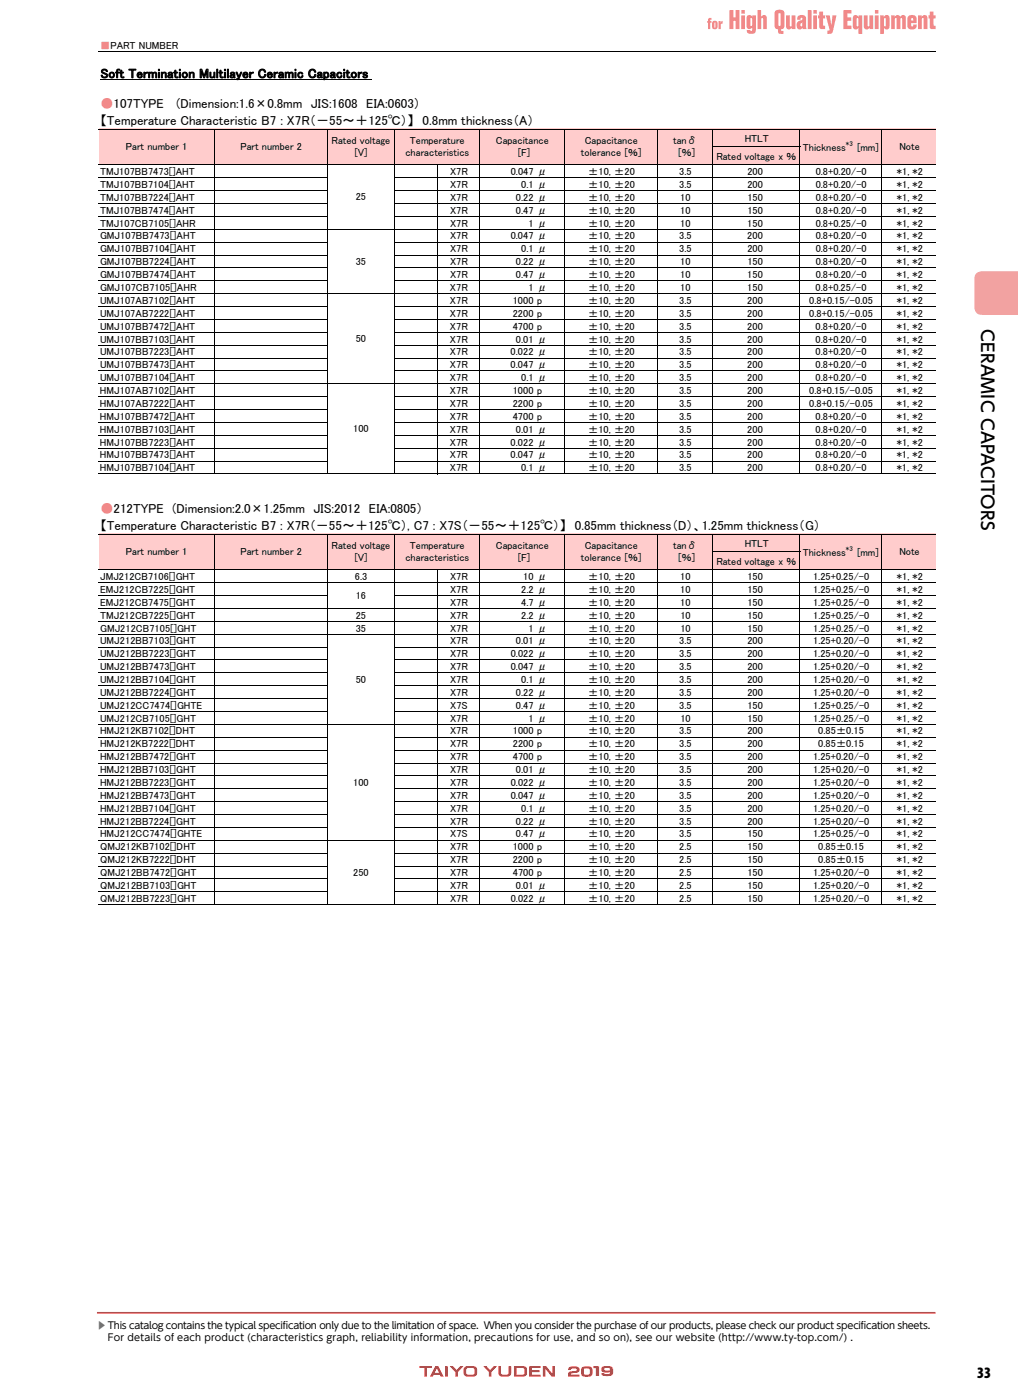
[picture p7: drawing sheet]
<svg xmlns="http://www.w3.org/2000/svg" width="210mm" height="289mm" viewBox="0 0 210 289" stroke-linecap="round" stroke-linejoin="round" font-family="sans-serif">
<defs><g id="words">
<text font-size="3.5" x="202.4" y="68" transform="rotate(90 202.4 68)">CERAMIC CAPACITORS</text>
<text font-size="3.3" x="201.6" y="284.4">33</text>
<g font-size="2.7">
<text x="20.7" y="16.1">Soft Termination Multilayer Ceramic Capacitors</text>
<text x="20.7" y="25.9">【Temperature Characteristic B7 : X7R（－55～＋125℃）】　0.8mm thickness（A）</text>
<text x="20.7" y="109.4">【Temperature Characteristic B7 : X7R（－55～＋125℃）, C7 : X7S（－55～＋125℃）】　0.85mm thickness（D）、1.25mm thickness（G）</text>
</g>
<g font-size="2.7" fill="#ff8080">
<text x="20.7" y="22.3">●107TYPE　 (Dimension:1.6×0.8mm　JIS:1608　EIA:0603）</text>
<text x="20.7" y="105.9">●212TYPE　(Dimension:2.0×1.25mm　JIS:2012　EIA:0805）</text>
</g>
<text font-size="2.6" fill="#df1614" x="121.8" y="284.1">19</text>
<text font-size="2.1" fill="#ff8080" x="20.6" y="10.1">■PART NUMBER</text>
<g font-size="2.1">
<text x="68.4" y="29.8">Rated voltage</text>
<text x="84.6" y="29.8">Temperature</text>
<text x="102.3" y="29.8">Capacitance</text>
<text x="120.6" y="29.8">Capacitance</text>
<text x="138.9" y="29.8">tanδ</text>
<text x="153.6" y="29.3">HTLT</text>
<text x="26" y="31">Part number 1</text>
<text x="49.6" y="31">Part number 2</text>
<text x="73.1" y="32.2">[V]</text>
<text x="83.6" y="32.2">characteristics</text>
<text x="106.8" y="32.2">[F]</text>
<text x="119.8" y="32.2">tolerance [％]</text>
<text x="139.9" y="32.2">[％]</text>
<text x="147.8" y="33">Rated voltage x ％</text>
<text x="165.6" y="31.2">Thickness</text>
<text x="176.8" y="31.2">[mm]</text>
<text x="185.5" y="31">Note</text>
<text x="20.6" y="36.1">TMJ107BB7473[]AHT</text>
<text x="20.6" y="38.8">TMJ107BB7104[]AHT</text>
<text x="20.6" y="41.5">TMJ107BB7224[]AHT</text>
<text x="73.4" y="41.4">25</text>
<text x="92.8" y="36.1">X7R</text>
<text x="92.8" y="38.8">X7R</text>
<text x="92.8" y="41.5">X7R</text>
<text x="105.4" y="36.1">0.047 μ</text>
<text x="106.4" y="41.5">0.22 μ</text>
<text x="107.5" y="38.8">0.1 μ</text>
<text x="121.3" y="36.1">±10, ±20</text>
<text x="121.3" y="41.5">±10, ±20</text>
<text x="121.3" y="38.8">±10, ±20</text>
<text x="140.1" y="36.1">3.5</text>
<text x="140.1" y="38.8">3.5</text>
<text x="140.3" y="41.5">10</text>
<text x="154.2" y="36.1">200</text>
<text x="154.2" y="38.8">200</text>
<text x="154.2" y="41.5">150</text>
<text x="168.3" y="36.1">0.8+0.20/-0</text>
<text x="168.3" y="38.8">0.8+0.20/-0</text>
<text x="168.3" y="41.5">0.8+0.20/-0</text>
<text x="185" y="36.1">*1, *2</text>
<text x="185" y="38.8">*1, *2</text>
<text x="185" y="41.5">*1, *2</text>
<text x="20.6" y="46.8">TMJ107CB7105[]AHR</text>
<text x="20.6" y="44.1">TMJ107BB7474[]AHT</text>
<text x="92.8" y="46.8">X7R</text>
<text x="92.8" y="44.1">X7R</text>
<text x="106.4" y="44.1">0.47 μ</text>
<text x="109" y="46.8">1 μ</text>
<text x="121.3" y="46.8">±10, ±20</text>
<text x="121.3" y="44.1">±10, ±20</text>
<text x="140.3" y="46.8">10</text>
<text x="140.3" y="44.1">10</text>
<text x="154.2" y="46.8">150</text>
<text x="154.2" y="44.1">150</text>
<text x="168.3" y="46.8">0.8+0.25/-0</text>
<text x="168.3" y="44.1">0.8+0.20/-0</text>
<text x="185" y="46.8">*1, *2</text>
<text x="185" y="44.1">*1, *2</text>
<text x="20.6" y="49.4">GMJ107BB7473[]AHT</text>
<text x="20.6" y="52.1">GMJ107BB7104[]AHT</text>
<text x="92.8" y="49.4">X7R</text>
<text x="92.8" y="52.1">X7R</text>
<text x="105.4" y="49.4">0.047 μ</text>
<text x="107.5" y="52.1">0.1 μ</text>
<text x="121.3" y="49.4">±10, ±20</text>
<text x="121.3" y="52.1">±10, ±20</text>
<text x="140.1" y="49.4">3.5</text>
<text x="140.1" y="52.1">3.5</text>
<text x="154.2" y="49.4">200</text>
<text x="154.2" y="52.1">200</text>
<text x="168.3" y="49.4">0.8+0.20/-0</text>
<text x="168.3" y="52.1">0.8+0.20/-0</text>
<text x="185" y="49.4">*1, *2</text>
<text x="185" y="52.1">*1, *2</text>
<text x="20.6" y="57.4">GMJ107BB7474[]AHT</text>
<text x="20.6" y="54.8">GMJ107BB7224[]AHT</text>
<text x="73.4" y="54.6">35</text>
<text x="92.8" y="57.4">X7R</text>
<text x="92.8" y="54.8">X7R</text>
<text x="106.4" y="57.4">0.47 μ</text>
<text x="106.4" y="54.8">0.22 μ</text>
<text x="121.3" y="57.4">±10, ±20</text>
<text x="121.3" y="54.8">±10, ±20</text>
<text x="140.3" y="57.4">10</text>
<text x="140.3" y="54.8">10</text>
<text x="154.2" y="57.4">150</text>
<text x="154.2" y="54.8">150</text>
<text x="168.3" y="57.4">0.8+0.20/-0</text>
<text x="168.3" y="54.8">0.8+0.20/-0</text>
<text x="185" y="57.4">*1, *2</text>
<text x="185" y="54.8">*1, *2</text>
<text x="20.6" y="62.7">UMJ107AB7102[]AHT</text>
<text x="20.6" y="65.4">UMJ107AB7222[]AHT</text>
<text x="20.6" y="60.1">GMJ107CB7105[]AHR</text>
<text x="92.8" y="60.1">X7R</text>
<text x="92.8" y="62.7">X7R</text>
<text x="92.8" y="65.4">X7R</text>
<text x="105.8" y="62.7">1000 p</text>
<text x="105.8" y="65.4">2200 p</text>
<text x="109" y="60.1">1 μ</text>
<text x="121.3" y="62.7">±10, ±20</text>
<text x="121.3" y="65.4">±10, ±20</text>
<text x="121.3" y="60.1">±10, ±20</text>
<text x="140.1" y="62.7">3.5</text>
<text x="140.1" y="65.4">3.5</text>
<text x="140.3" y="60.1">10</text>
<text x="154.2" y="60.1">150</text>
<text x="154.2" y="62.7">200</text>
<text x="154.2" y="65.4">200</text>
<text x="166.9" y="62.7">0.8+0.15/-0.05</text>
<text x="166.9" y="65.4">0.8+0.15/-0.05</text>
<text x="168.3" y="60.1">0.8+0.25/-0</text>
<text x="185" y="62.7">*1, *2</text>
<text x="185" y="65.4">*1, *2</text>
<text x="185" y="60.1">*1, *2</text>
<text x="20.6" y="68">UMJ107BB7472[]AHT</text>
<text x="20.6" y="70.7">UMJ107BB7103[]AHT</text>
<text x="73.4" y="70.6">50</text>
<text x="92.8" y="68">X7R</text>
<text x="92.8" y="70.7">X7R</text>
<text x="105.8" y="68">4700 p</text>
<text x="106.4" y="70.7">0.01 μ</text>
<text x="121.3" y="68">±10, ±20</text>
<text x="121.3" y="70.7">±10, ±20</text>
<text x="140.1" y="68">3.5</text>
<text x="140.1" y="70.7">3.5</text>
<text x="154.2" y="68">200</text>
<text x="154.2" y="70.7">200</text>
<text x="168.3" y="68">0.8+0.20/-0</text>
<text x="168.3" y="70.7">0.8+0.20/-0</text>
<text x="185" y="68">*1, *2</text>
<text x="185" y="70.7">*1, *2</text>
<text x="20.6" y="76">UMJ107BB7473[]AHT</text>
<text x="20.6" y="73.4">UMJ107BB7223[]AHT</text>
<text x="92.8" y="76">X7R</text>
<text x="92.8" y="73.4">X7R</text>
<text x="105.3" y="76">0.047 μ</text>
<text x="105.3" y="73.4">0.022 μ</text>
<text x="121.3" y="76">±10, ±20</text>
<text x="121.3" y="73.4">±10, ±20</text>
<text x="140.1" y="76">3.5</text>
<text x="140.1" y="73.4">3.5</text>
<text x="154.2" y="76">200</text>
<text x="154.2" y="73.4">200</text>
<text x="168.3" y="76">0.8+0.20/-0</text>
<text x="168.3" y="73.4">0.8+0.20/-0</text>
<text x="185" y="76">*1, *2</text>
<text x="185" y="73.4">*1, *2</text>
<text x="20.6" y="81.3">HMJ107AB7102[]AHT</text>
<text x="20.6" y="78.7">UMJ107BB7104[]AHT</text>
<text x="92.8" y="81.3">X7R</text>
<text x="92.8" y="78.7">X7R</text>
<text x="105.8" y="81.3">1000 p</text>
<text x="107.5" y="78.7">0.1 μ</text>
<text x="121.3" y="81.3">±10, ±20</text>
<text x="121.3" y="78.7">±10, ±20</text>
<text x="140.1" y="81.3">3.5</text>
<text x="140.1" y="78.7">3.5</text>
<text x="154.2" y="81.3">200</text>
<text x="154.2" y="78.7">200</text>
<text x="166.9" y="81.3">0.8+0.15/-0.05</text>
<text x="168.3" y="78.7">0.8+0.20/-0</text>
<text x="185" y="81.3">*1, *2</text>
<text x="185" y="78.7">*1, *2</text>
<text x="20.6" y="84">HMJ107AB7222[]AHT</text>
<text x="20.6" y="86.7">HMJ107BB7472[]AHT</text>
<text x="20.6" y="89.3">HMJ107BB7103[]AHT</text>
<text x="72.8" y="89.2">100</text>
<text x="92.8" y="84">X7R</text>
<text x="92.8" y="86.7">X7R</text>
<text x="92.8" y="89.3">X7R</text>
<text x="105.8" y="84">2200 p</text>
<text x="105.8" y="86.7">4700 p</text>
<text x="106.4" y="89.3">0.01 μ</text>
<text x="121.3" y="84">±10, ±20</text>
<text x="121.3" y="86.7">±10, ±20</text>
<text x="121.3" y="89.3">±10, ±20</text>
<text x="140.1" y="84">3.5</text>
<text x="140.1" y="86.7">3.5</text>
<text x="140.1" y="89.3">3.5</text>
<text x="154.2" y="86.7">200</text>
<text x="154.2" y="84">200</text>
<text x="154.2" y="89.3">200</text>
<text x="166.9" y="84">0.8+0.15/-0.05</text>
<text x="168.2" y="86.7">0.8+0.20/-0</text>
<text x="168.2" y="89.3">0.8+0.20/-0</text>
<text x="185" y="86.7">*1, *2</text>
<text x="185" y="84">*1, *2</text>
<text x="185" y="89.3">*1, *2</text>
<text x="20.6" y="94.6">HMJ107BB7473[]AHT</text>
<text x="20.6" y="92">HMJ107BB7223[]AHT</text>
<text x="92.8" y="94.6">X7R</text>
<text x="92.8" y="92">X7R</text>
<text x="105.3" y="94.6">0.047 μ</text>
<text x="105.3" y="92">0.022 μ</text>
<text x="121.3" y="94.6">±10, ±20</text>
<text x="121.3" y="92">±10, ±20</text>
<text x="140.1" y="94.6">3.5</text>
<text x="140.1" y="92">3.5</text>
<text x="154.1" y="94.6">200</text>
<text x="154.1" y="92">200</text>
<text x="168.2" y="94.6">0.8+0.20/-0</text>
<text x="168.2" y="92">0.8+0.20/-0</text>
<text x="185" y="94.6">*1, *2</text>
<text x="185" y="92">*1, *2</text>
<text x="20.6" y="97.3">HMJ107BB7104[]AHT</text>
<text x="92.8" y="97.3">X7R</text>
<text x="107.5" y="97.3">0.1 μ</text>
<text x="121.3" y="97.3">±10, ±20</text>
<text x="140.1" y="97.3">3.5</text>
<text x="154.1" y="97.3">200</text>
<text x="168.2" y="97.3">0.8+0.20/-0</text>
<text x="185" y="97.3">*1, *2</text>
<text x="68.4" y="113.4">Rated voltage</text>
<text x="84.6" y="113.4">Temperature</text>
<text x="102.3" y="113.4">Capacitance</text>
<text x="120.6" y="113.4">Capacitance</text>
<text x="138.9" y="113.4">tanδ</text>
<text x="153.6" y="112.9">HTLT</text>
<text x="20.6" y="119.7">JMJ212CB7106[]GHT</text>
<text x="26" y="114.6">Part number 1</text>
<text x="49.6" y="114.6">Part number 2</text>
<text x="73.1" y="115.8">[V]</text>
<text x="73.2" y="119.7">6.3</text>
<text x="83.6" y="115.8">characteristics</text>
<text x="92.8" y="119.7">X7R</text>
<text x="106.8" y="115.8">[F]</text>
<text x="107.9" y="119.7">10 μ</text>
<text x="119.8" y="115.8">tolerance [％]</text>
<text x="121.3" y="119.7">±10, ±20</text>
<text x="139.9" y="115.8">[％]</text>
<text x="140.3" y="119.7">10</text>
<text x="147.8" y="116.6">Rated voltage x ％</text>
<text x="154.2" y="119.7">150</text>
<text x="165.6" y="114.8">Thickness</text>
<text x="167.7" y="119.7">1.25+0.25/-0</text>
<text x="176.8" y="114.8">[mm]</text>
<text x="185" y="119.7">*1, *2</text>
<text x="185.5" y="114.6">Note</text>
<text x="20.6" y="122.4">EMJ212CB7225[]GHT</text>
<text x="20.6" y="125">EMJ212CB7475[]GHT</text>
<text x="73.4" y="123.6">16</text>
<text x="92.8" y="122.4">X7R</text>
<text x="92.8" y="125">X7R</text>
<text x="107.5" y="122.4">2.2 μ</text>
<text x="107.5" y="125">4.7 μ</text>
<text x="121.3" y="122.4">±10, ±20</text>
<text x="121.3" y="125">±10, ±20</text>
<text x="140.3" y="122.4">10</text>
<text x="140.3" y="125">10</text>
<text x="154.2" y="122.4">150</text>
<text x="154.2" y="125">150</text>
<text x="167.7" y="122.4">1.25+0.25/-0</text>
<text x="167.7" y="125">1.25+0.25/-0</text>
<text x="185" y="122.4">*1, *2</text>
<text x="185" y="125">*1, *2</text>
<text x="20.7" y="127.7">TMJ212CB7225[]GHT</text>
<text x="20.7" y="130.4">GMJ212CB7105[]GHT</text>
<text x="73.4" y="127.7">25</text>
<text x="73.4" y="130.4">35</text>
<text x="92.8" y="127.7">X7R</text>
<text x="92.8" y="130.4">X7R</text>
<text x="107.5" y="127.7">2.2 μ</text>
<text x="109" y="130.4">1 μ</text>
<text x="121.3" y="127.7">±10, ±20</text>
<text x="121.3" y="130.4">±10, ±20</text>
<text x="140.3" y="127.7">10</text>
<text x="140.3" y="130.4">10</text>
<text x="154.2" y="127.7">150</text>
<text x="154.2" y="130.4">150</text>
<text x="167.7" y="127.7">1.25+0.25/-0</text>
<text x="167.7" y="130.4">1.25+0.25/-0</text>
<text x="185" y="127.7">*1, *2</text>
<text x="185" y="130.4">*1, *2</text>
<text x="20.7" y="133">UMJ212BB7103[]GHT</text>
<text x="20.7" y="135.7">UMJ212BB7223[]GHT</text>
<text x="92.8" y="133">X7R</text>
<text x="92.8" y="135.7">X7R</text>
<text x="105.4" y="135.7">0.022 μ</text>
<text x="106.4" y="133">0.01 μ</text>
<text x="121.3" y="135.7">±10, ±20</text>
<text x="121.3" y="133">±10, ±20</text>
<text x="140.1" y="135.7">3.5</text>
<text x="140.1" y="133">3.5</text>
<text x="154.2" y="135.7">200</text>
<text x="154.2" y="133">200</text>
<text x="167.7" y="135.7">1.25+0.20/-0</text>
<text x="167.7" y="133">1.25+0.20/-0</text>
<text x="185" y="135.7">*1, *2</text>
<text x="185" y="133">*1, *2</text>
<text x="20.7" y="138.3">UMJ212BB7473[]GHT</text>
<text x="20.7" y="141">UMJ212BB7104[]GHT</text>
<text x="20.7" y="143.6">UMJ212BB7224[]GHT</text>
<text x="73.4" y="140.9">50</text>
<text x="92.8" y="138.3">X7R</text>
<text x="92.8" y="141">X7R</text>
<text x="92.8" y="143.6">X7R</text>
<text x="105.4" y="138.3">0.047 μ</text>
<text x="106.4" y="143.6">0.22 μ</text>
<text x="107.5" y="141">0.1 μ</text>
<text x="121.3" y="138.3">±10, ±20</text>
<text x="121.3" y="143.6">±10, ±20</text>
<text x="121.3" y="141">±10, ±20</text>
<text x="140.1" y="138.3">3.5</text>
<text x="140.1" y="143.6">3.5</text>
<text x="140.1" y="141">3.5</text>
<text x="154.2" y="138.3">200</text>
<text x="154.2" y="141">200</text>
<text x="154.2" y="143.6">200</text>
<text x="167.7" y="138.3">1.25+0.20/-0</text>
<text x="167.7" y="141">1.25+0.20/-0</text>
<text x="167.7" y="143.6">1.25+0.20/-0</text>
<text x="185" y="138.3">*1, *2</text>
<text x="185" y="141">*1, *2</text>
<text x="185" y="143.6">*1, *2</text>
<text x="20.7" y="146.3">UMJ212CC7474[]GHTE</text>
<text x="20.7" y="149">UMJ212CB7105[]GHT</text>
<text x="92.8" y="149">X7R</text>
<text x="92.9" y="146.3">X7S</text>
<text x="106.4" y="146.3">0.47 μ</text>
<text x="109" y="149">1 μ</text>
<text x="121.3" y="146.3">±10, ±20</text>
<text x="121.3" y="149">±10, ±20</text>
<text x="140.1" y="146.3">3.5</text>
<text x="140.3" y="149">10</text>
<text x="154.2" y="149">150</text>
<text x="154.2" y="146.3">150</text>
<text x="167.7" y="149">1.25+0.25/-0</text>
<text x="167.7" y="146.3">1.25+0.25/-0</text>
<text x="185" y="146.3">*1, *2</text>
<text x="185" y="149">*1, *2</text>
<text x="20.6" y="154.3">HMJ212KB7222[]DHT</text>
<text x="20.7" y="151.6">HMJ212KB7102[]DHT</text>
<text x="92.8" y="154.3">X7R</text>
<text x="92.8" y="151.6">X7R</text>
<text x="105.8" y="154.3">2200 p</text>
<text x="105.8" y="151.6">1000 p</text>
<text x="121.3" y="154.3">±10, ±20</text>
<text x="121.3" y="151.6">±10, ±20</text>
<text x="140.1" y="154.3">3.5</text>
<text x="140.1" y="151.6">3.5</text>
<text x="154.2" y="154.3">200</text>
<text x="154.2" y="151.6">200</text>
<text x="168.8" y="154.3">0.85±0.15</text>
<text x="168.8" y="151.6">0.85±0.15</text>
<text x="185" y="154.3">*1, *2</text>
<text x="185" y="151.6">*1, *2</text>
<text x="20.6" y="156.9">HMJ212BB7472[]GHT</text>
<text x="20.6" y="159.6">HMJ212BB7103[]GHT</text>
<text x="92.8" y="156.9">X7R</text>
<text x="92.8" y="159.6">X7R</text>
<text x="105.8" y="156.9">4700 p</text>
<text x="106.4" y="159.6">0.01 μ</text>
<text x="121.3" y="156.9">±10, ±20</text>
<text x="121.3" y="159.6">±10, ±20</text>
<text x="140.1" y="156.9">3.5</text>
<text x="140.1" y="159.6">3.5</text>
<text x="154.2" y="156.9">200</text>
<text x="154.2" y="159.6">200</text>
<text x="167.7" y="156.9">1.25+0.20/-0</text>
<text x="167.7" y="159.6">1.25+0.20/-0</text>
<text x="185" y="156.9">*1, *2</text>
<text x="185" y="159.6">*1, *2</text>
<text x="20.6" y="162.2">HMJ212BB7223[]GHT</text>
<text x="20.6" y="164.9">HMJ212BB7473[]GHT</text>
<text x="20.6" y="167.6">HMJ212BB7104[]GHT</text>
<text x="72.8" y="162.2">100</text>
<text x="92.8" y="162.2">X7R</text>
<text x="92.8" y="164.9">X7R</text>
<text x="92.8" y="167.6">X7R</text>
<text x="105.4" y="162.2">0.022 μ</text>
<text x="105.4" y="164.9">0.047 μ</text>
<text x="107.5" y="167.6">0.1 μ</text>
<text x="121.3" y="162.2">±10, ±20</text>
<text x="121.3" y="164.9">±10, ±20</text>
<text x="121.3" y="167.6">±10, ±20</text>
<text x="140.1" y="162.2">3.5</text>
<text x="140.1" y="164.9">3.5</text>
<text x="140.1" y="167.6">3.5</text>
<text x="154.2" y="162.2">200</text>
<text x="154.2" y="164.9">200</text>
<text x="154.2" y="167.6">200</text>
<text x="167.7" y="162.2">1.25+0.20/-0</text>
<text x="167.7" y="164.9">1.25+0.20/-0</text>
<text x="167.7" y="167.6">1.25+0.20/-0</text>
<text x="185" y="162.2">*1, *2</text>
<text x="185" y="164.9">*1, *2</text>
<text x="185" y="167.6">*1, *2</text>
<text x="20.6" y="170.2">HMJ212BB7224[]GHT</text>
<text x="20.6" y="172.9">HMJ212CC7474[]GHTE</text>
<text x="92.8" y="170.2">X7R</text>
<text x="92.9" y="172.9">X7S</text>
<text x="106.4" y="170.2">0.22 μ</text>
<text x="106.4" y="172.9">0.47 μ</text>
<text x="121.3" y="170.2">±10, ±20</text>
<text x="121.3" y="172.9">±10, ±20</text>
<text x="140.1" y="170.2">3.5</text>
<text x="140.1" y="172.9">3.5</text>
<text x="154.2" y="170.2">200</text>
<text x="154.2" y="172.9">150</text>
<text x="167.7" y="170.2">1.25+0.20/-0</text>
<text x="167.7" y="172.9">1.25+0.25/-0</text>
<text x="185" y="170.2">*1, *2</text>
<text x="185" y="172.9">*1, *2</text>
<text x="20.6" y="175.5">QMJ212KB7102[]DHT</text>
<text x="20.6" y="178.2">QMJ212KB7222[]DHT</text>
<text x="92.8" y="178.2">X7R</text>
<text x="92.8" y="175.5">X7R</text>
<text x="105.8" y="178.2">2200 p</text>
<text x="105.8" y="175.5">1000 p</text>
<text x="121.3" y="178.2">±10, ±20</text>
<text x="121.3" y="175.5">±10, ±20</text>
<text x="140.1" y="175.5">2.5</text>
<text x="140.1" y="178.2">2.5</text>
<text x="154.2" y="178.2">150</text>
<text x="154.2" y="175.5">150</text>
<text x="168.8" y="178.2">0.85±0.15</text>
<text x="168.8" y="175.5">0.85±0.15</text>
<text x="185" y="175.5">*1, *2</text>
<text x="185" y="178.2">*1, *2</text>
<text x="20.6" y="180.8">QMJ212BB7472[]GHT</text>
<text x="20.6" y="183.5">QMJ212BB7103[]GHT</text>
<text x="72.8" y="180.8">250</text>
<text x="92.8" y="180.8">X7R</text>
<text x="92.8" y="183.5">X7R</text>
<text x="105.8" y="180.8">4700 p</text>
<text x="106.4" y="183.5">0.01 μ</text>
<text x="121.3" y="180.8">±10, ±20</text>
<text x="121.3" y="183.5">±10, ±20</text>
<text x="140.1" y="180.8">2.5</text>
<text x="140.1" y="183.5">2.5</text>
<text x="154.2" y="180.8">150</text>
<text x="154.2" y="183.5">150</text>
<text x="167.7" y="180.8">1.25+0.20/-0</text>
<text x="167.7" y="183.5">1.25+0.20/-0</text>
<text x="185" y="180.8">*1, *2</text>
<text x="185" y="183.5">*1, *2</text>
<text x="20.6" y="186.2">QMJ212BB7223[]GHT</text>
<text x="92.8" y="186.2">X7R</text>
<text x="105.4" y="186.2">0.022 μ</text>
<text x="121.3" y="186.2">±10, ±20</text>
<text x="140.1" y="186.2">2.5</text>
<text x="154.2" y="186.2">150</text>
<text x="167.7" y="186.2">1.25+0.20/-0</text>
<text x="185" y="186.2">*1, *2</text>
</g>
<text font-size="2" fill="#727171" x="20" y="274.3">▶This catalog contains the typical specif</text>
<g font-size="2">
<text x="58.3" y="274.3">ication only due to the limitation of space. When you consider the purchase of our products, please check our product specif</text>
<text x="177.6" y="274.3">ication sheets.</text>
<text x="22.2" y="276.8">For details of each product (characteristics graph, reliability information, precautions for use, and so on), see our website (http://www.ty-top.com/) .</text>
</g>
<g font-size="1.4">
<text x="174.5" y="30.2">*3</text>
<text x="174.5" y="113.8">*3</text>
</g>
</g></defs>
<path d="M20.3 10.7h172.7" fill="none" stroke="#000" stroke-width=".21"/>
<g fill="#fcc">
<path d="M20.4 26.6h172.6v7.5h-172.6z"/>
<path d="M20.4 110.2h172.6v7.5h-172.6z"/>
</g>
<g fill="none" stroke="#000" stroke-width=".21">
<path d="M20.7 16.4h56.1M21.1 14.4a.67 .67 0 0 1 1.1 .4h-.3a.36 .36 0 0 0-.4-.4 .36 .36 0 0 0-.3 .5h.1a.91 .91 0 0 1 .9 .9 .7 .7 0 0 1-.8 .3 .7 .7 0 0 1-.5-.6h.2a.42 .42 0 0 0 .4 .4 .42 .42 0 0 0 .5-.4l-.4-.2a.59 .59 0 0 1-.5-.3 .59 .59 0 0 1 0-.6zM24.2 14.4l.5-.1v.2h-.4v.4h.3v.2h-.3v1h-.2v-1h-.3v-.2h.3zM24.9 14.5h.2v.4h.4v.2h-.4v.7h.5l-.1 .3-.6-.2v-.8h-.2v-.2h.2zM26.6 14.3h1.4v.2h-.6v1.6h-.2v-1.6h-.6zM28.5 15l.5-.1 .3 .4 .1 .2h-.9l.1 .3 .4 .1 .1-.2h.3a.59 .59 0 0 1-.9 .3 .59 .59 0 0 1 0-1zM28.6 15.1h.3l.2 .2h-.6zM29.7 14.9h.2v.3l.6-.3v.2h-.3l-.3 .4v.6h-.2zM30.7 14.9h.2v.2l.3-.2 .4 .2 .2-.2 .4 .1 .1 1.1h-.2v-.9a.27 .27 0 0 0-.3-.1 .27 .27 0 0 0-.2 .2v.8h-.2v-.8a.26 .26 0 0 0-.3-.2 .26 .26 0 0 0-.2 .2v.8h-.2zM32.7 14.3h.2v.3h-.2zM32.7 14.9h.2v1.2h-.2zM33.3 14.9h.2v.2l.4-.2 .3 .1 .1 1.1h-.2v-.9l-.2-.2-.4 .3v.8h-.2z"/>
<path d="M34.8 15l.6-.1 .2 .2 .1 1h-.3v-.2a.43 .43 0 0 1-.6 .2 .43 .43 0 0 1-.2-.6 .43 .43 0 0 1 .6-.2h.2a.27 .27 0 0 0-.2-.2 .27 .27 0 0 0-.3 .1h-.2zM34.9 15.6l.4-.1a.31 .31 0 0 1 0 .4 .31 .31 0 0 1-.4 0zM36.1 14.5h.2v.4h.3v.2h-.3v.7h.4l-.1 .3-.5-.2v-.8h-.3v-.2h.3zM37 14.3h.2v.3h-.2zM37 14.9h.2v1.2h-.2zM39 14.9h.2v.2l.4-.2 .4 .1 .1 1.1h-.3v-.9l-.2-.2-.3 .3-.1 .8h-.2zM41.3 14.3h.3l.5 1.4 .5-1.4h.3v1.8h-.2v-1.4l-.5 1.4h-.2l-.5-1.4v1.4h-.2zM43.3 14.9h.2v.9l.2 .1 .4-.2v-.8h.2v1.2h-.2v-.2l-.2 .2-.5-.1zM44.7 14.3h.2v1.8h-.2zM45.4 14.5h.2v.4h.4v.2h-.4v.7h.4l-.1 .3-.5-.2v-.8h-.3v-.2h.3zM46.3 14.3h.2v.3h-.2zM46.3 14.9h.2v1.2h-.2z"/>
<path d="M46.9 14.3h.2v1.8h-.2zM47.6 15l.6-.1 .2 .2 .1 1h-.2l-.1-.2a.43 .43 0 0 1-.5 .2 .43 .43 0 0 1-.2-.6 .43 .43 0 0 1 .5-.2h.2a.27 .27 0 0 0-.2-.2 .27 .27 0 0 0-.3 .1h-.2zM47.7 15.6l.5-.1a.31 .31 0 0 1-.1 .4 .31 .31 0 0 1-.4 0zM48.7 14.9h.2l.4 .9 .4-.9h.2l-.8 1.5h-.3v-.2h.3l.1-.1zM50.3 15l.6-.1 .3 .4v.2h-.9l.1 .3 .4 .1 .2-.2h.2a.59 .59 0 0 1-.9 .3 .59 .59 0 0 1 0-1zM50.4 15.1h.4l.1 .2h-.6zM51.5 14.9h.2v.3l.6-.3v.2h-.3l-.3 .4v.6h-.2zM53.6 14.5a.71 .71 0 0 1 .8-.2 .71 .71 0 0 1 .4 .6h-.2a.51 .51 0 0 0-.7-.4 .51 .51 0 0 0-.3 .7 .52 .52 0 0 0 .4 .7 .52 .52 0 0 0 .6-.5h.2a.8 .8 0 0 1-1 .7 .8 .8 0 0 1-.4-1.2zM55.3 15l.6-.1 .3 .4v.2h-.8l.1 .3 .3 .1 .2-.2h.2a.59 .59 0 0 1-.9 .3 .59 .59 0 0 1 0-1zM55.5 15.1h.3l.2 .2h-.6zM56.5 14.9h.2v.3l.6-.3v.2h-.3l-.3 .4v.6h-.2zM57.6 15l.6-.1 .2 .2 .1 1h-.2l-.1-.2a.43 .43 0 0 1-.5 .2 .43 .43 0 0 1-.2-.6 .43 .43 0 0 1 .6-.2h.1a.27 .27 0 0 0-.2-.2 .27 .27 0 0 0-.3 .1h-.2z"/>
<path d="M57.7 15.6l.5-.1a.31 .31 0 0 1-.1 .4 .31 .31 0 0 1-.4 0zM58.8 14.9h.2v.2l.3-.2 .4 .2 .3-.2 .4 .1 .1 1.1h-.2v-.9a.27 .27 0 0 0-.3-.1 .27 .27 0 0 0-.2 .2v.8h-.3v-.8a.26 .26 0 0 0-.2-.2 .26 .26 0 0 0-.3 .2v.8h-.2zM60.8 14.3h.3v.3h-.3zM60.8 14.9h.3v1.2h-.3zM61.6 15l.6-.1 .3 .4h-.2a.33 .33 0 0 0-.6-.1 .33 .33 0 0 0 .1 .6 .33 .33 0 0 0 .5-.2h.2a.59 .59 0 0 1-.9 .4 .59 .59 0 0 1 0-1zM63.9 14.5a.71 .71 0 0 1 .8-.2 .71 .71 0 0 1 .4 .6h-.2a.51 .51 0 0 0-.6-.4 .51 .51 0 0 0-.4 .7 .52 .52 0 0 0 .4 .7 .52 .52 0 0 0 .6-.5h.3a.8 .8 0 0 1-1.1 .7 .8 .8 0 0 1-.4-1.2zM65.6 15l.6-.1 .2 .2 .1 1h-.2l-.1-.2a.43 .43 0 0 1-.5 .2 .43 .43 0 0 1-.2-.6 .43 .43 0 0 1 .5-.2h.2a.27 .27 0 0 0-.2-.2 .27 .27 0 0 0-.3 .1h-.2zM65.7 15.6l.5-.1a.31 .31 0 0 1-.1 .4 .31 .31 0 0 1-.4 0zM66.8 14.9h.2v.1a.55 .55 0 0 1 .8 .5 .55 .55 0 0 1-.8 .4v.6h-.2zM68.3 15l.6-.1 .2 .2 .1 1h-.2l-.1-.2a.43 .43 0 0 1-.6 .2 .43 .43 0 0 1-.1-.6 .43 .43 0 0 1 .5-.2h.2a.27 .27 0 0 0-.2-.2 .27 .27 0 0 0-.3 .1h-.2zM68.4 15.6l.5-.1a.31 .31 0 0 1-.1 .4 .31 .31 0 0 1-.4 0zM69.6 15l.6-.1 .3 .4h-.2a.33 .33 0 0 0-.5-.1 .33 .33 0 0 0 0 .6 .33 .33 0 0 0 .5-.2h.3a.59 .59 0 0 1-.9 .4 .59 .59 0 0 1-.1-1z"/>
<path d="M70.9 14.3h.2v.3h-.2zM70.9 14.9h.2v1.2h-.2zM71.6 14.5h.2v.4h.3v.2h-.3v.7h.4l-.1 .3-.5-.2v-.8h-.3v-.2h.3zM73.9 14.9h.2v.3l.6-.3v.2h-.3l-.3 .4v.6h-.2zM75 15l.5-.1 .3 .3h-.2a.25 .25 0 0 0-.3-.1 .25 .25 0 0 0-.2 .2l.1 .1a.4 .4 0 0 1 .6 .2 .4 .4 0 0 1-.5 .5l-.3-.1-.2-.3h.3a.28 .28 0 0 0 .2 .2 .28 .28 0 0 0 .3-.2l-.1-.1a.45 .45 0 0 1-.5-.1 .45 .45 0 0 1 0-.5zM20.3 36.7h47.3M20.3 39.4h47.3M20.3 26.6h172.7M20.3 34h172.7M44.2 26.7v71.2M67.5 26.7v71.2M81.4 26.7v71.2"/>
<path d="M81.5 36.7h111.5M81.5 39.4h111.5M90.2 34.1v63.8M99 26.7v71.2M116.5 26.7v71.2M135.6 26.7v71.2M147.1 26.7v71.2M147.2 30.3h17.9M165 26.7v71.2M181.9 26.7v71.2M20.3 42h47.3M20.3 44.7h47.3"/>
<path d="M20.3 50h47.3M20.3 52.6h47.3M20.3 55.3h47.3M20.3 58h47.3M20.3 47.3h172.7M81.5 42h111.5M81.5 44.7h111.5M81.5 50h111.5M81.5 52.6h111.5M81.5 55.3h111.5M81.5 58h111.5M20.3 63.3h47.3"/>
<path d="M20.3 65.9h47.3M20.3 68.6h47.3M20.3 71.3h47.3M20.3 73.9h47.3M20.3 76.6h47.3M20.3 60.6h172.7M20.3 79.2h172.7M81.5 63.3h111.5M81.5 65.9h111.5M81.5 68.6h111.5M81.5 71.3h111.5M81.5 73.9h111.5"/>
<path d="M81.5 76.6h111.5M20.3 81.9h47.3M20.3 84.5h47.3M20.3 87.2h47.3M20.3 89.9h47.3M20.3 92.5h47.3M20.3 95.2h47.3M20.3 97.8h172.7M81.5 81.9h111.5M81.5 84.5h111.5M81.5 87.2h111.5M81.5 89.9h111.5"/>
<path d="M81.5 92.5h111.5M81.5 95.2h111.5M20.3 110.2h172.7M20.3 117.6h172.7M44.2 110.3v76.5M67.5 110.3v76.5M81.4 110.3v76.5M90.2 117.7v69.1M99 110.3v76.5M116.5 110.3v76.5M135.6 110.3v76.5M147.1 110.3v76.5"/>
<path d="M147.2 113.9h17.9M165 110.3v76.5M181.9 110.3v76.5M20.3 123h47.3M20.3 133.6h47.3M20.3 136.2h47.3M20.3 138.9h47.3M20.3 120.3h172.7M20.3 125.6h172.7M20.3 128.3h172.7M20.3 130.9h172.7M81.5 123h111.5"/>
<path d="M81.5 133.6h111.5M81.5 136.2h111.5M81.5 138.9h111.5M20.3 141.6h47.3M20.3 144.2h47.3M20.3 146.9h47.3M20.3 152.2h47.3M20.3 154.8h47.3M20.3 157.5h47.3M20.3 149.5h172.7M81.5 141.6h111.5M81.5 144.2h111.5"/>
<path d="M81.5 146.9h111.5M81.5 152.2h111.5M81.5 154.8h111.5M81.5 157.5h111.5M20.3 160.2h47.3M20.3 162.8h47.3M20.3 165.5h47.3M20.3 168.1h47.3M20.3 170.8h47.3M20.3 176.1h47.3M20.3 178.8h47.3M20.3 173.5h172.7"/>
<path d="M81.5 160.2h111.5M81.5 162.8h111.5M81.5 165.5h111.5M81.5 168.1h111.5M81.5 170.8h111.5M81.5 176.1h111.5M81.5 178.8h111.5M20.3 181.4h47.3M20.3 184.1h47.3M20.3 186.7h172.7M81.5 181.4h111.5M81.5 184.1h111.5"/>
<circle cx="23" cy="15.5" r=".4"/>
<circle cx="23.1" cy="15.5" r=".59"/>
<circle cx="38.1" cy="15.5" r=".4"/>
<circle cx="38.1" cy="15.5" r=".59"/>
<circle cx="67.3" cy="15.4" r=".38"/>
<circle cx="73" cy="15.5" r=".4"/>
<circle cx="73" cy="15.5" r=".59"/>
</g>
<path d="M202 68h3.5v150h-3.5z" fill="#fff"/>
<path d="M20 271h173" fill="none" stroke="#e7504f" stroke-width=".35"/>
<path d="M201.4 56.4l.3-.2 .8-.2h7.6v9h-7.6a1.47 1.47 0 0 1-1.5-1.5v-6l.1-.6z" fill-rule="evenodd" fill="#f2a2a1"/>
<path d="M146.1 3.9v.4h-.2v.4h.2v1.3h.4v-1.3h.3v-.4h-.3v-.1l.3-.1v-.4zM147.4 4.7l.2 .1-.1 .9zM147 4.5a1.31 1.31 0 0 0 .2 1.5 .57 .57 0 0 0 .8-.4v-.8a.58 .58 0 0 0-.4-.5 .58 .58 0 0 0-.6 .2zM148.2 4.3v1.7h.5v-.8l.1-.3h.3v-.6l-.4 .4v-.4zM150.5 2.1v3.9h.8v-1.7h.4v1.7h.8v-3.9h-.8v1.5h-.4v-1.5zM152.9 3.2v2.8h.8v-2.8zM152.9 2.1v.7h.7v-.7zM154.2 3.2l-.2 .5v1.7a.62 .62 0 0 0 .5 .6 .62 .62 0 0 0 .7-.3l-.1 .7h-.3v-.2h-.8l.1 .4a1.14 1.14 0 0 0 1.8-.1v-3.3h-.7v.3a.63 .63 0 0 0-1-.3zM154.8 3.8h.3l.1 .1v1.2l-.3 .3-.1-.3zM156.3 2.1v3.9h.7v-2l.2-.3 .2 .3v2h.8v-2.2a.61 .61 0 0 0-.5-.7 .61 .61 0 0 0-.7 .4v-1.4zM160.6 2.8h.4v.1v2.3l-.2 .2-.2-.2zM159.9 2.3l-.1 .6v2.3a.74 .74 0 0 0 .7 .9 .65 .65 0 0 0 .6 .9h.5v-.6l-.4-.1-.1-.2a.74 .74 0 0 0 .7-.9v-2.3a1.11 1.11 0 0 0-.7-.9 1.11 1.11 0 0 0-1.2 .3zM162.2 3.2v2.2a.61 .61 0 0 0 .4 .7 .61 .61 0 0 0 .7-.4v.3h.8v-2.8h-.8v1.9l-.2 .4-.2-.3v-2zM164.7 3.3l-.2 .2-.1 .6h.7l.1-.4h.2l.1 .2-.1 .2a1.1 1.1 0 0 0-1 .7 1.1 1.1 0 0 0 .3 1.2 .64 .64 0 0 0 .9-.3v.3h.8l-.1-2.2a.98 .98 0 0 0-1.6-.5zM165.3 4.8l.2-.2v.7l-.1 .2-.3-.3zM166.6 2.1v3.9h.8v-3.9zM167.8 3.2v2.8h.7v-2.8zM167.8 2.1v.7h.7v-.7zM169 2.4v.8h-.2v.6h.2l.1 2 .3 .2h.8v-.7h-.3l-.1-.3v-1.2h.4v-.6h-.4v-.8zM170.3 3.2l.8 3-.4 .1v.7h.5a.59 .59 0 0 0 .6-.6l.8-3.2h-.9l-.2 2-.3-2zM174 2.1v3.9h1.6v-.7h-.8v-1h.8v-.7h-.8v-.8h.8v-.7zM176.1 3.3l-.2 .4v1.8a.6 .6 0 0 0 .5 .6 .6 .6 0 0 0 .7-.4v1.3h.8v-3.8h-.8v.3a.62 .62 0 0 0-1-.2zM176.7 3.8h.3l.1 .1v1.3l-.2 .3-.2-.3zM178.2 3.2v2.2a.61 .61 0 0 0 .5 .7 .61 .61 0 0 0 .7-.4v.3h.7v-2.8h-.8v1.9l-.2 .4-.1-.3v-2zM180.5 3.2v2.8h.7v-2.8zM180.5 2.1v.7h.7v-.7zM181.6 3.2v3.8h.7v-1.3a.6 .6 0 0 0 .7 .4 .6 .6 0 0 0 .5-.6v-1.8a.6 .6 0 0 0-.5-.6 .6 .6 0 0 0-.7 .4v-.3zM182.4 3.8h.3v.1v1.3l-.1 .3-.3-.3zM183.8 3.2v2.8h.8v-2l.2-.3 .2 .3v2h.7v-2l.2-.3 .2 .3v2h.8v-2.2a.61 .61 0 0 0-.5-.7 .61 .61 0 0 0-.7 .4 .6 .6 0 0 0-.6-.4 .6 .6 0 0 0-.5 .4v-.3zM187.4 3.3a3.2 3.2 0 0 0 0 2.6 1.01 1.01 0 0 0 1.1 .2 1.01 1.01 0 0 0 .6-1h-.7l-.1 .3-.1 .1-.2-.3v-.4h1.1a1.28 1.28 0 0 0-.5-1.7h-.9zM188 3.8h.3l.1 .4h-.4zM189.4 3.2v2.8h.8v-2l.2-.3 .1 .3v2h.8v-2.2a.61 .61 0 0 0-.4-.7 .61 .61 0 0 0-.8 .4v-.3zM191.8 2.4v.8h-.3v.6h.3v2l.4 .2h.8v-.7h-.3l-.1-.3v-1.2h.4v-.6h-.4v-.8z" fill="#ef8a8a"/>
<g fill="#df1614">
<path d="M86.5 282h2.6v.4h-1v1.8h-.6v-1.8h-1z"/>
<path d="M91.8 282h.6v2.2h-.6z"/>
<path d="M92.8 282h.6l.8 .8 .8-.8h.6l-1.2 1.2v1h-.5v-1z"/>
<path d="M99.7 282h.6l.8 .8 .8-.8h.6l-1.1 1.2v1h-.5v-1z"/>
<path d="M102.8 282h.5l.1 1.6 .5 .2 .8-.1 .2-.1v-1.6h.5v1.5a.77 .77 0 0 1-.8 .7h-.9a.77 .77 0 0 1-.9-.7z"/>
<path d="M109.2 282h2.3v.4h-1.8v.5h1.6v.3h-1.6v.6h1.8v.4h-2.3z"/>
<path d="M112 282h.7l1.2 1.6v-1.6h.5v2.2h-.6l-1.3-1.7v1.7h-.5z"/>
<path d="M117.3 282.3l.5-.2h.6a.8 .8 0 0 1 .9 .1 .8 .8 0 0 1 .2 .8l-.5 .4-1.1 .1-.2 .3h1.8v.4h-2.3l.1-.8a2.25 2.25 0 0 1 1.6-.4l.1-.2-.2-.3h-.8l-.2 .3h-.6z"/>
<path d="M90.1 282.4l-.5 1h1zM89.8 282h.6l1.1 2.2h-.6l-.2-.4h-1.2l-.2 .4h-.6z"/>
<path d="M96.2 282.6a1.03 1.03 0 0 0 .2 1.1 1.75 1.75 0 0 0 1.4-.1 1.09 1.09 0 0 0-.1-1.2 1.81 1.81 0 0 0-1.5 .2zM95.9 282.2a2.78 2.78 0 0 1 2.3 0 1.47 1.47 0 0 1 0 1.8 2.7 2.7 0 0 1-2.3 0 1.46 1.46 0 0 1 0-1.8z"/>
<path d="M106.6 282.4v1.4l1.4-.1a.96 .96 0 0 0 0-1.3zM106 282h1.9a.75 .75 0 0 1 .8 .7v.8a.77 .77 0 0 1-.8 .7h-1.9z"/>
<path d="M120.5 282.6l-.1 .2a.67 .67 0 0 0 0 .7 .67 .67 0 0 0 .7 .3h.3a1.01 1.01 0 0 0 .1-1.3zM120 282.4a2.01 2.01 0 0 1 2.1 0l.1 .3a1.1 1.1 0 0 1-.6 1.5 1.35 1.35 0 0 1-1.7-.6z"/>
</g>
<use href="#words"/>
</svg>
